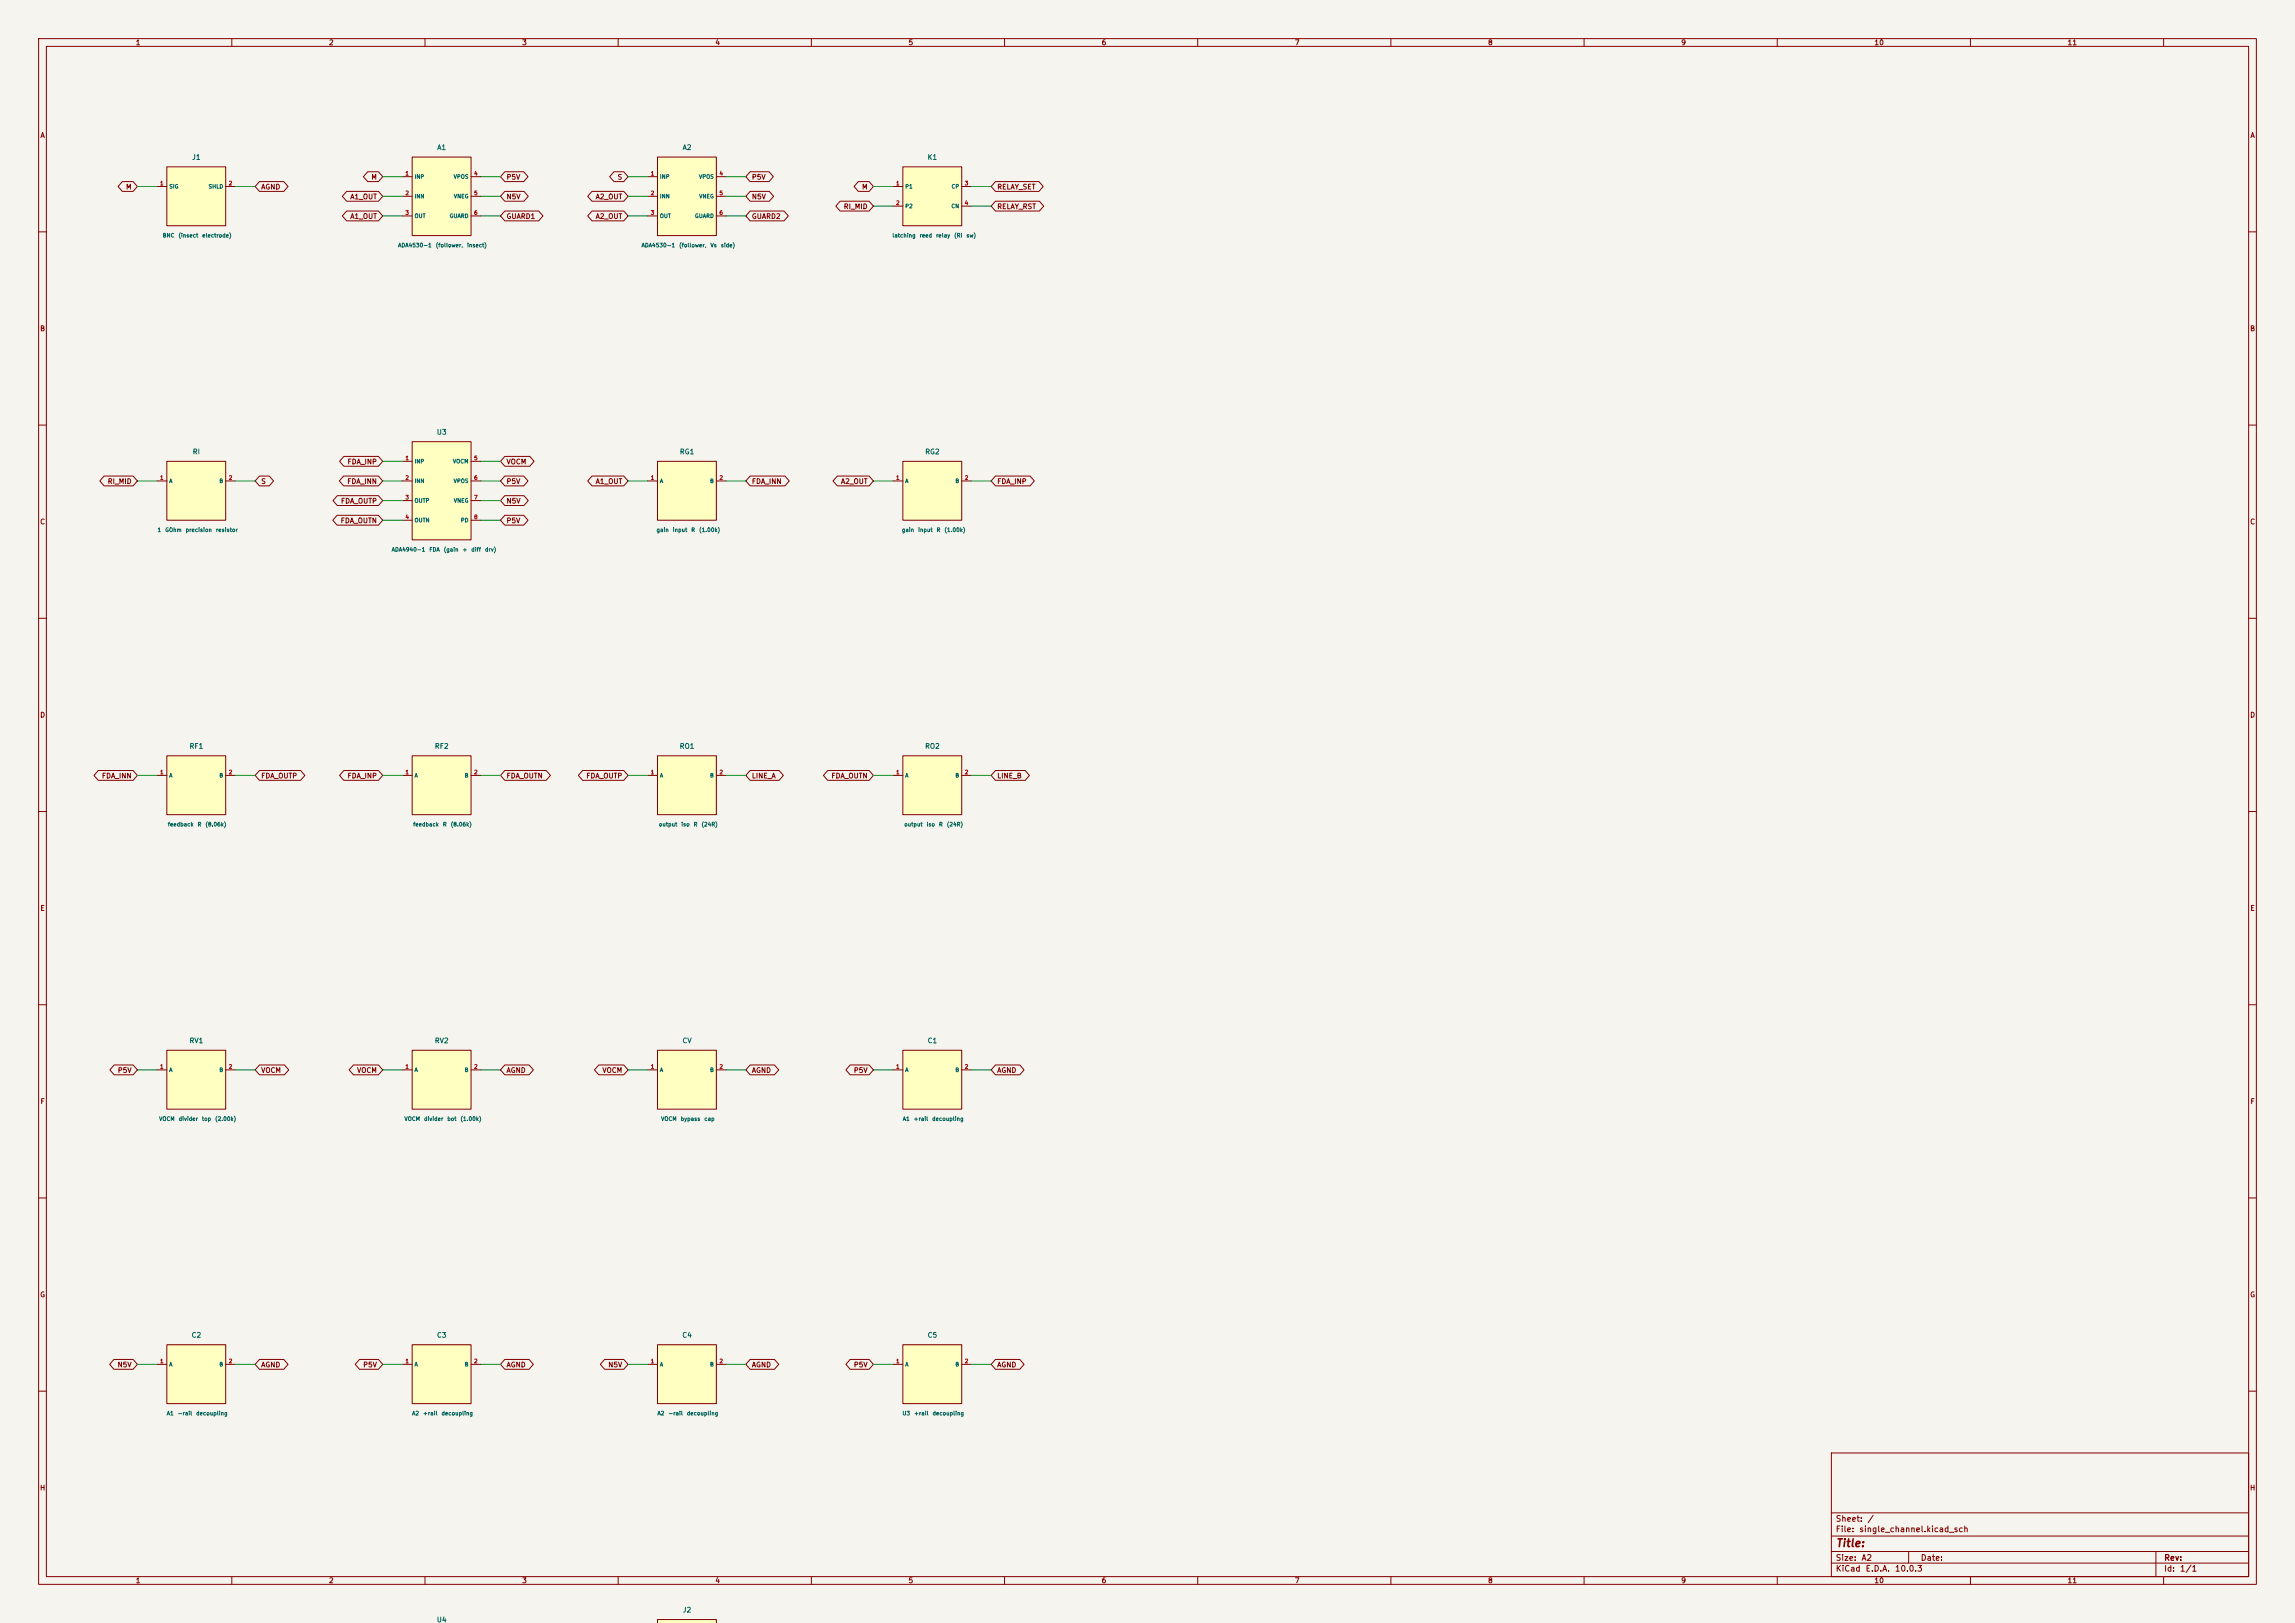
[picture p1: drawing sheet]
<svg xmlns="http://www.w3.org/2000/svg" width="594mm" height="420mm" viewBox="0 0 594 420" stroke-linecap="round" stroke-linejoin="round" font-family="sans-serif">
<defs><g id="words">
<text font-size="2" fill="#840000" x="475" y="400.8">Title:</text>
<g font-size="1.5" fill="#840000">
<text x="475" y="394.1">Sheet:</text>
<text x="483.2" y="394.1">/</text>
<text x="475" y="396.8">File:</text>
<text x="481.1" y="396.8">single_channel.kicad_sch</text>
<text x="475" y="407">KiCad</text>
<text x="475" y="404.2">Size:</text>
<text x="481.7" y="404.2">A2</text>
<text x="482.7" y="407">E.D.A.</text>
<text x="490.3" y="407">10.0.3</text>
<text x="497" y="404.2">Date:</text>
<text x="560" y="404.2">Rev:</text>
<text x="560" y="407">Id:</text>
<text x="564.1" y="407">1/1</text>
</g>
<g font-size="1.3" fill="#840000">
<text x="35" y="12">1</text>
<text x="85" y="12">2</text>
<text x="135" y="12">3</text>
<text x="185" y="12">4</text>
<text x="235" y="12">5</text>
<text x="285" y="12">6</text>
<text x="335" y="12">7</text>
<text x="385" y="12">8</text>
<text x="435" y="12">9</text>
<text x="485" y="12">10</text>
<text x="535" y="12">11</text>
<text x="10.3" y="36">A</text>
<text x="582.3" y="36">A</text>
<text x="96" y="46.8">M</text>
<text x="131" y="46.8">P5V</text>
<text x="159.7" y="46.8">S</text>
<text x="194.5" y="46.8">P5V</text>
<text x="32.5" y="49.3">M</text>
<text x="67.5" y="49.3">AGND</text>
<text x="90.5" y="51.9">A1_OUT</text>
<text x="131" y="51.9">N5V</text>
<text x="154" y="51.9">A2_OUT</text>
<text x="194.5" y="51.9">N5V</text>
<text x="223" y="49.3">M</text>
<text x="258" y="49.3">RELAY_SET</text>
<text x="90.5" y="56.9">A1_OUT</text>
<text x="131" y="56.9">GUARD1</text>
<text x="154" y="56.9">A2_OUT</text>
<text x="194.5" y="56.9">GUARD2</text>
<text x="218.3" y="54.4">RI_MID</text>
<text x="258" y="54.4">RELAY_RST</text>
<text x="10.3" y="86">B</text>
<text x="582.3" y="86">B</text>
<text x="27.8" y="125.5">RI_MID</text>
<text x="67.5" y="125.5">S</text>
<text x="89.7" y="125.5">FDA_INN</text>
<text x="89.8" y="120.4">FDA_INP</text>
<text x="131" y="120.4">VOCM</text>
<text x="131" y="125.5">P5V</text>
<text x="154" y="125.5">A1_OUT</text>
<text x="194.5" y="125.5">FDA_INN</text>
<text x="217.5" y="125.5">A2_OUT</text>
<text x="258" y="125.5">FDA_INP</text>
<text x="88.1" y="130.6">FDA_OUTP</text>
<text x="131" y="130.6">N5V</text>
<text x="10.3" y="136">C</text>
<text x="88.1" y="135.7">FDA_OUTN</text>
<text x="131" y="135.7">P5V</text>
<text x="582.3" y="136">C</text>
<text x="10.3" y="186">D</text>
<text x="582.3" y="186">D</text>
<text x="26.2" y="201.7">FDA_INN</text>
<text x="67.5" y="201.7">FDA_OUTP</text>
<text x="89.8" y="201.7">FDA_INP</text>
<text x="131" y="201.7">FDA_OUTN</text>
<text x="151.6" y="201.7">FDA_OUTP</text>
<text x="194.5" y="201.7">LINE_A</text>
<text x="215.1" y="201.7">FDA_OUTN</text>
<text x="258" y="201.7">LINE_B</text>
<text x="10.3" y="236">E</text>
<text x="582.3" y="236">E</text>
<text x="30.4" y="277.9">P5V</text>
<text x="67.5" y="277.9">VOCM</text>
<text x="92.3" y="277.9">VOCM</text>
<text x="131" y="277.9">AGND</text>
<text x="155.8" y="277.9">VOCM</text>
<text x="194.5" y="277.9">AGND</text>
<text x="220.9" y="277.9">P5V</text>
<text x="258" y="277.9">AGND</text>
<text x="10.3" y="286">F</text>
<text x="582.3" y="286">F</text>
<text x="10.3" y="336">G</text>
<text x="582.3" y="336">G</text>
<text x="30.3" y="354.1">N5V</text>
<text x="67.5" y="354.1">AGND</text>
<text x="93.9" y="354.1">P5V</text>
<text x="131" y="354.1">AGND</text>
<text x="157.3" y="354.1">N5V</text>
<text x="194.5" y="354.1">AGND</text>
<text x="220.9" y="354.1">P5V</text>
<text x="258" y="354.1">AGND</text>
<text x="10.2" y="386">H</text>
<text x="582.2" y="386">H</text>
<text x="35" y="410">1</text>
<text x="85" y="410">2</text>
<text x="135" y="410">3</text>
<text x="185" y="410">4</text>
<text x="235" y="410">5</text>
<text x="285" y="410">6</text>
<text x="335" y="410">7</text>
<text x="385" y="410">8</text>
<text x="435" y="410">9</text>
<text x="485" y="410">10</text>
<text x="535" y="410">11</text>
</g>
<g font-size="1.3" fill="#006464">
<text x="49.6" y="41.7">J1</text>
<text x="113" y="39.1">A1</text>
<text x="176.5" y="39.1">A2</text>
<text x="240" y="41.7">K1</text>
<text x="112.9" y="112.8">U3</text>
<text x="49.8" y="117.9">RI</text>
<text x="175.8" y="117.9">RG1</text>
<text x="239.3" y="117.9">RG2</text>
<text x="48.9" y="194.1">RF1</text>
<text x="112.4" y="194.1">RF2</text>
<text x="175.8" y="194.1">RO1</text>
<text x="239.3" y="194.1">RO2</text>
<text x="48.9" y="270.3">RV1</text>
<text x="112.4" y="270.3">RV2</text>
<text x="176.5" y="270.3">CV</text>
<text x="240" y="270.3">C1</text>
<text x="49.5" y="346.5">C2</text>
<text x="113" y="346.5">C3</text>
<text x="176.5" y="346.5">C4</text>
<text x="240" y="346.5">C5</text>
<text x="176.6" y="417.6">J2</text>
<text x="112.9" y="420.1">U4</text>
</g>
<g font-size="1" fill="#a90000">
<text x="104.8" y="45.6">1</text>
<text x="122.6" y="45.6">4</text>
<text x="168.3" y="45.6">1</text>
<text x="186.1" y="45.6">4</text>
<text x="41.3" y="48.2">1</text>
<text x="59.1" y="48.2">2</text>
<text x="104.8" y="50.7">2</text>
<text x="122.6" y="50.7">5</text>
<text x="168.3" y="50.7">2</text>
<text x="186.1" y="50.7">5</text>
<text x="231.8" y="48.2">1</text>
<text x="231.8" y="53.3">2</text>
<text x="249.6" y="48.2">3</text>
<text x="249.6" y="53.3">4</text>
<text x="104.8" y="55.8">3</text>
<text x="122.6" y="55.8">6</text>
<text x="168.3" y="55.8">3</text>
<text x="186.1" y="55.8">6</text>
<text x="104.8" y="119.3">1</text>
<text x="122.6" y="119.3">5</text>
<text x="41.3" y="124.4">1</text>
<text x="59.1" y="124.4">2</text>
<text x="104.8" y="124.4">2</text>
<text x="122.6" y="124.4">6</text>
<text x="168.3" y="124.4">1</text>
<text x="186.1" y="124.4">2</text>
<text x="231.8" y="124.4">1</text>
<text x="249.6" y="124.4">2</text>
<text x="104.8" y="129.5">3</text>
<text x="122.6" y="129.5">7</text>
<text x="104.8" y="134.5">4</text>
<text x="122.6" y="134.5">8</text>
<text x="41.3" y="200.6">1</text>
<text x="59.1" y="200.6">2</text>
<text x="104.8" y="200.6">1</text>
<text x="122.6" y="200.6">2</text>
<text x="168.3" y="200.6">1</text>
<text x="186.1" y="200.6">2</text>
<text x="231.8" y="200.6">1</text>
<text x="249.6" y="200.6">2</text>
<text x="41.3" y="276.8">1</text>
<text x="59.1" y="276.8">2</text>
<text x="104.8" y="276.8">1</text>
<text x="122.6" y="276.8">2</text>
<text x="168.3" y="276.8">1</text>
<text x="186.1" y="276.8">2</text>
<text x="231.8" y="276.8">1</text>
<text x="249.6" y="276.8">2</text>
<text x="41.3" y="353">1</text>
<text x="59.1" y="353">2</text>
<text x="104.8" y="353">1</text>
<text x="122.6" y="353">2</text>
<text x="168.3" y="353">1</text>
<text x="186.1" y="353">2</text>
<text x="231.8" y="353">1</text>
<text x="249.6" y="353">2</text>
</g>
<g font-size="1" fill="#006464">
<text x="107.2" y="46.5">INP</text>
<text x="117.3" y="46.5">VPOS</text>
<text x="170.7" y="46.5">INP</text>
<text x="180.8" y="46.5">VPOS</text>
<text x="43.7" y="49">SIG</text>
<text x="53.9" y="49">SHLD</text>
<text x="107.2" y="51.6">INN</text>
<text x="117.4" y="51.6">VNEG</text>
<text x="170.7" y="51.6">INN</text>
<text x="180.9" y="51.6">VNEG</text>
<text x="234.2" y="49">P1</text>
<text x="246.2" y="49">CP</text>
<text x="107.2" y="56.6">OUT</text>
<text x="116.3" y="56.6">GUARD</text>
<text x="170.7" y="56.6">OUT</text>
<text x="179.8" y="56.6">GUARD</text>
<text x="234.2" y="54.1">P2</text>
<text x="246.1" y="54.1">CN</text>
<text x="42" y="61.7">BNC</text>
<text x="46.1" y="61.7">(insect</text>
<text x="52.2" y="61.7">electrode)</text>
<text x="102.9" y="64.2">ADA4530-1</text>
<text x="112.7" y="64.2">(follower,</text>
<text x="120.8" y="64.2">insect)</text>
<text x="165.9" y="64.2">ADA4530-1</text>
<text x="175.7" y="64.2">(follower,</text>
<text x="183.8" y="64.2">Vs</text>
<text x="186.5" y="64.2">side)</text>
<text x="230.8" y="61.7">latching</text>
<text x="237.9" y="61.7">reed</text>
<text x="242.2" y="61.7">relay</text>
<text x="246.8" y="61.7">(Ri</text>
<text x="250" y="61.7">sw)</text>
<text x="43.7" y="125.2">A</text>
<text x="56.7" y="125.2">B</text>
<text x="107.2" y="120.1">INP</text>
<text x="107.2" y="125.2">INN</text>
<text x="117.1" y="120.1">VOCM</text>
<text x="117.3" y="125.2">VPOS</text>
<text x="170.7" y="125.2">A</text>
<text x="183.7" y="125.2">B</text>
<text x="234.2" y="125.2">A</text>
<text x="247.2" y="125.2">B</text>
<text x="107.2" y="130.3">OUTP</text>
<text x="117.4" y="130.3">VNEG</text>
<text x="40.7" y="137.9">1</text>
<text x="42.6" y="137.9">GOhm</text>
<text x="47.9" y="137.9">precision</text>
<text x="55.8" y="137.9">resistor</text>
<text x="107.2" y="135.4">OUTN</text>
<text x="119.2" y="135.4">PD</text>
<text x="169.8" y="137.9">gain</text>
<text x="174" y="137.9">input</text>
<text x="178.8" y="137.9">R</text>
<text x="180.8" y="137.9">(1.00k)</text>
<text x="233.3" y="137.9">gain</text>
<text x="237.5" y="137.9">input</text>
<text x="242.3" y="137.9">R</text>
<text x="244.3" y="137.9">(1.00k)</text>
<text x="101.3" y="143">ADA4940-1</text>
<text x="111" y="143">FDA</text>
<text x="114.7" y="143">(gain</text>
<text x="119.6" y="143">+</text>
<text x="121.9" y="143">diff</text>
<text x="125.4" y="143">drv)</text>
<text x="43.7" y="201.4">A</text>
<text x="56.7" y="201.4">B</text>
<text x="107.2" y="201.4">A</text>
<text x="120.2" y="201.4">B</text>
<text x="170.7" y="201.4">A</text>
<text x="183.7" y="201.4">B</text>
<text x="234.2" y="201.4">A</text>
<text x="247.2" y="201.4">B</text>
<text x="43.3" y="214.1">feedback</text>
<text x="51" y="214.1">R</text>
<text x="53" y="214.1">(8.06k)</text>
<text x="106.8" y="214.1">feedback</text>
<text x="114.5" y="214.1">R</text>
<text x="116.5" y="214.1">(8.06k)</text>
<text x="170.4" y="214.1">output</text>
<text x="176.2" y="214.1">iso</text>
<text x="179.4" y="214.1">R</text>
<text x="181.4" y="214.1">(24R)</text>
<text x="233.9" y="214.1">output</text>
<text x="239.7" y="214.1">iso</text>
<text x="242.9" y="214.1">R</text>
<text x="244.9" y="214.1">(24R)</text>
<text x="43.7" y="277.6">A</text>
<text x="56.7" y="277.6">B</text>
<text x="107.2" y="277.6">A</text>
<text x="120.2" y="277.6">B</text>
<text x="170.7" y="277.6">A</text>
<text x="183.7" y="277.6">B</text>
<text x="234.2" y="277.6">A</text>
<text x="247.2" y="277.6">B</text>
<text x="41.1" y="290.3">VOCM</text>
<text x="46.1" y="290.3">divider</text>
<text x="52.2" y="290.3">top</text>
<text x="55.6" y="290.3">(2.00k)</text>
<text x="104.6" y="290.3">VOCM</text>
<text x="109.6" y="290.3">divider</text>
<text x="115.7" y="290.3">bot</text>
<text x="119.1" y="290.3">(1.00k)</text>
<text x="171" y="290.3">VOCM</text>
<text x="176.1" y="290.3">bypass</text>
<text x="182.2" y="290.3">cap</text>
<text x="233.6" y="290.3">A1</text>
<text x="236.4" y="290.3">+rail</text>
<text x="241.2" y="290.3">decoupling</text>
<text x="43.7" y="353.8">A</text>
<text x="56.7" y="353.8">B</text>
<text x="107.2" y="353.8">A</text>
<text x="120.2" y="353.8">B</text>
<text x="170.7" y="353.8">A</text>
<text x="183.7" y="353.8">B</text>
<text x="234.2" y="353.8">A</text>
<text x="247.2" y="353.8">B</text>
<text x="43.1" y="366.5">A1</text>
<text x="45.9" y="366.5">-rail</text>
<text x="50.7" y="366.5">decoupling</text>
<text x="106.6" y="366.5">A2</text>
<text x="109.4" y="366.5">+rail</text>
<text x="114.2" y="366.5">decoupling</text>
<text x="170.1" y="366.5">A2</text>
<text x="172.9" y="366.5">-rail</text>
<text x="177.7" y="366.5">decoupling</text>
<text x="233.5" y="366.5">U3</text>
<text x="236.5" y="366.5">+rail</text>
<text x="241.3" y="366.5">decoupling</text>
</g>
</g></defs>
<path d="M0 0h594v420h-594z" fill="#f5f4ef" stroke="#f5f4ef" stroke-width=".26"/>
<g fill="none" stroke="#840000" stroke-width=".26">
<path d="M10 10h574v400h-574zM12 12h570v396h-570zM60 10v2M110 10v2M160 10v2M210 10v2M260 10v2M310 10v2M360 10v2M410 10v2M460 10v2M510 10v2"/>
<path d="M560 10v2M10 60h2M582 60h2M10 110h2M582 110h2M10 160h2M582 160h2M10 210h2M582 210h2M10 260h2M582 260h2M10 310h2"/>
<path d="M582 310h2M10 360h2M474 376h108v32h-108zM582 360h2M474 397.5h108M474 391.5h108M60 408v2M110 408v2M160 408v2M210 408v2M260 408v2M310 408v2"/>
<path d="M360 408v2M410 408v2M460 408v2M474 404.5h108M474 401.5h108M494 401.5v3M510 408v2M558 401.5v6.5M560 408v2"/>
</g>
<path d="M233.7 348h15.2v15.2h-15.2z" fill="#ffffc2"/>
<path d="M231.1 353.1h2.6M233.7 348h15.2v15.2h-15.2zM248.9 353.1h2.6" fill="none" stroke="#840000" stroke-width=".26"/>
<path d="M233.7 271.8h15.2v15.2h-15.2z" fill="#ffffc2"/>
<path d="M231.1 276.9h2.6M233.7 271.8h15.2v15.2h-15.2zM248.9 276.9h2.6" fill="none" stroke="#840000" stroke-width=".26"/>
<path d="M170.2 348h15.2v15.2h-15.2z" fill="#ffffc2"/>
<path d="M167.6 353.1h2.6M170.2 348h15.2v15.2h-15.2zM185.4 353.1h2.6" fill="none" stroke="#840000" stroke-width=".26"/>
<path d="M43.2 348h15.2v15.2h-15.2z" fill="#ffffc2"/>
<path d="M40.6 353.1h2.6M43.2 348h15.2v15.2h-15.2zM58.4 353.1h2.6" fill="none" stroke="#840000" stroke-width=".26"/>
<path d="M170.2 419.1h15.2v.9h-15.2z" fill="#ffffc2"/>
<path d="M170.2 420v-.9h15.2v.9" fill="none" stroke="#840000" stroke-width=".26"/>
<path d="M233.7 43.2h15.2v15.2h-15.2z" fill="#ffffc2"/>
<path d="M231.1 48.3h2.6M231.1 53.3h2.6M233.7 43.2h15.2v15.2h-15.2zM248.9 48.3h2.6M248.9 53.3h2.6" fill="none" stroke="#840000" stroke-width=".26"/>
<path d="M170.2 119.4h15.2v15.2h-15.2z" fill="#ffffc2"/>
<path d="M170.2 119.4h15.2v15.2h-15.2zM167.6 124.5h2.6M185.4 124.5h2.6" fill="none" stroke="#840000" stroke-width=".26"/>
<path d="M170.2 195.6h15.2v15.2h-15.2z" fill="#ffffc2"/>
<path d="M170.2 195.6h15.2v15.2h-15.2zM167.6 200.7h2.6M185.4 200.7h2.6" fill="none" stroke="#840000" stroke-width=".26"/>
<path d="M233.7 195.6h15.2v15.2h-15.2z" fill="#ffffc2"/>
<path d="M233.7 195.6h15.2v15.2h-15.2zM231.1 200.7h2.6M248.9 200.7h2.6" fill="none" stroke="#840000" stroke-width=".26"/>
<path d="M170.2 40.6h15.2v20.4h-15.2z" fill="#ffffc2"/>
<path d="M167.6 45.7h2.6M167.6 50.8h2.6M167.6 55.9h2.6M170.2 40.6h15.2v20.4h-15.2zM185.4 45.7h2.6M185.4 50.8h2.6M185.4 55.9h2.6" fill="none" stroke="#840000" stroke-width=".26"/>
<path d="M233.7 119.4h15.2v15.2h-15.2z" fill="#ffffc2"/>
<path d="M233.7 119.4h15.2v15.2h-15.2zM231.1 124.5h2.6M248.9 124.5h2.6" fill="none" stroke="#840000" stroke-width=".26"/>
<path d="M43.2 119.4h15.2v15.2h-15.2z" fill="#ffffc2"/>
<path d="M43.2 119.4h15.2v15.2h-15.2zM40.6 124.5h2.6M58.4 124.5h2.6" fill="none" stroke="#840000" stroke-width=".26"/>
<path d="M170.2 271.8h15.2v15.2h-15.2z" fill="#ffffc2"/>
<path d="M167.6 276.9h2.6M170.2 271.8h15.2v15.2h-15.2zM185.4 276.9h2.6" fill="none" stroke="#840000" stroke-width=".26"/>
<path d="M43.2 195.6h15.2v15.2h-15.2z" fill="#ffffc2"/>
<path d="M43.2 195.6h15.2v15.2h-15.2zM40.6 200.7h2.6M58.4 200.7h2.6" fill="none" stroke="#840000" stroke-width=".26"/>
<path d="M43.2 43.2h15.2v15.2h-15.2z" fill="#ffffc2"/>
<path d="M40.6 48.3h2.6M43.2 43.2h15.2v15.2h-15.2zM58.4 48.3h2.6" fill="none" stroke="#840000" stroke-width=".26"/>
<path d="M106.7 40.6h15.2v20.4h-15.2z" fill="#ffffc2"/>
<path d="M104.1 45.7h2.6M104.1 50.8h2.6M104.1 55.9h2.6M106.7 40.6h15.2v20.4h-15.2zM121.9 45.7h2.6M121.9 50.8h2.6M121.9 55.9h2.6" fill="none" stroke="#840000" stroke-width=".26"/>
<path d="M106.7 195.6h15.2v15.2h-15.2z" fill="#ffffc2"/>
<path d="M106.7 195.6h15.2v15.2h-15.2zM104.1 200.7h2.6M121.9 200.7h2.6" fill="none" stroke="#840000" stroke-width=".26"/>
<path d="M106.7 348h15.2v15.2h-15.2z" fill="#ffffc2"/>
<path d="M104.1 353.1h2.6M106.7 348h15.2v15.2h-15.2zM121.9 353.1h2.6" fill="none" stroke="#840000" stroke-width=".26"/>
<path d="M106.7 114.3h15.2v25.4h-15.2z" fill="#ffffc2"/>
<path d="M104.1 119.4h2.6M106.7 114.3h15.2v25.4h-15.2zM121.9 119.4h2.6M104.1 124.5h2.6M104.1 129.5h2.6M104.1 134.6h2.6M121.9 124.5h2.6M121.9 129.5h2.6M121.9 134.6h2.6" fill="none" stroke="#840000" stroke-width=".26"/>
<path d="M106.7 271.8h15.2v15.2h-15.2z" fill="#ffffc2"/>
<path d="M104.1 276.9h2.6M106.7 271.8h15.2v15.2h-15.2zM121.9 276.9h2.6" fill="none" stroke="#840000" stroke-width=".26"/>
<path d="M43.2 271.8h15.2v15.2h-15.2z" fill="#ffffc2"/>
<g fill="none" stroke="#840000" stroke-width=".26">
<path d="M31.7 47h2.7l1.2 1.3-1.2 1.2h-2.7l-1.1-1.2zM67.2 47h6.2l1.2 1.3-1.2 1.2h-6.2l-1.2-1.2zM89.7 54.6h8.2l1.2 1.3-1.2 1.3h-8.2l-1.1-1.3zM89.7 49.5h8.2l1.2 1.3-1.2 1.3h-8.2l-1.1-1.3zM95.2 44.4h2.7l1.2 1.3-1.2 1.3h-2.7l-1.1-1.3zM130.7 49.5h4.9l1.1 1.3-1.1 1.3h-4.9l-1.2-1.3zM130.7 54.6h8.7l1.1 1.3-1.1 1.3h-8.7l-1.2-1.3zM130.7 44.4h4.9l1.1 1.3-1.1 1.3h-4.9l-1.2-1.3zM153.2 54.6h8.2l1.2 1.3-1.2 1.3h-8.2l-1.1-1.3zM153.2 49.5h8.2l1.2 1.3-1.2 1.3h-8.2l-1.1-1.3zM158.9 44.4h2.5l1.2 1.3-1.2 1.3h-2.5l-1.1-1.3zM194.2 44.4h4.9l1.1 1.3-1.1 1.3h-4.9l-1.2-1.3z"/>
<path d="M194.2 49.5h4.9l1.1 1.3-1.1 1.3h-4.9l-1.2-1.3zM194.2 54.6h8.7l1.1 1.3-1.1 1.3h-8.7l-1.2-1.3zM217.4 52.1h7.5l1.2 1.2-1.2 1.3h-7.5l-1.1-1.3zM222.2 47h2.7l1.2 1.3-1.2 1.2h-2.7l-1.1-1.2zM257.7 47h11.2l1.1 1.3-1.1 1.2h-11.2l-1.2-1.2zM257.7 52.1h11.3l1.1 1.2-1.1 1.3h-11.3l-1.2-1.3zM89 118.1h8.9l1.2 1.3-1.2 1.3h-8.9l-1.1-1.3zM130.7 118.1h6.4l1.1 1.3-1.1 1.3h-6.4l-1.2-1.3zM26.9 123.2h7.5l1.2 1.3-1.2 1.2h-7.5l-1.1-1.2zM67.2 123.2h2.5l1.1 1.3-1.1 1.2h-2.5l-1.2-1.2zM87.2 133.3h10.7l1.2 1.3-1.2 1.3h-10.7l-1.1-1.3zM87.3 128.3h10.6l1.2 1.2-1.2 1.3h-10.6l-1.1-1.3z"/>
<path d="M88.9 123.2h9l1.2 1.3-1.2 1.2h-9l-1.1-1.2zM130.7 133.3h4.9l1.1 1.3-1.1 1.3h-4.9l-1.2-1.3zM130.7 128.3h4.9l1.1 1.2-1.1 1.3h-4.9l-1.2-1.3zM130.7 123.2h4.9l1.1 1.3-1.1 1.2h-4.9l-1.2-1.2zM153.2 123.2h8.2l1.2 1.3-1.2 1.2h-8.2l-1.1-1.2zM194.2 123.2h9l1.1 1.3-1.1 1.2h-9l-1.2-1.2zM216.7 123.2h8.2l1.2 1.3-1.2 1.2h-8.2l-1.1-1.2zM257.7 123.2h8.9l1.1 1.3-1.1 1.2h-8.9l-1.2-1.2zM25.4 199.4h9l1.2 1.3-1.2 1.2h-9l-1.1-1.2zM67.2 199.4h10.6l1.1 1.3-1.1 1.2h-10.6l-1.2-1.2zM89 199.4h8.9l1.2 1.3-1.2 1.2h-8.9l-1.1-1.2zM130.7 199.4h10.7l1.1 1.3-1.1 1.2h-10.7l-1.2-1.2z"/>
<path d="M150.8 199.4h10.6l1.2 1.3-1.2 1.2h-10.6l-1.1-1.2zM194.2 199.4h7.5l1.1 1.3-1.1 1.2h-7.5l-1.2-1.2zM214.2 199.4h10.7l1.2 1.3-1.2 1.2h-10.7l-1.1-1.2zM257.7 199.4h7.6l1.1 1.3-1.1 1.2h-7.6l-1.2-1.2zM29.5 275.6h4.9l1.2 1.3-1.2 1.2h-4.9l-1.1-1.2zM40.6 276.9h2.6M43.2 271.8h15.2v15.2h-15.2zM58.4 276.9h2.6M67.2 275.6h6.4l1.1 1.3-1.1 1.2h-6.4l-1.2-1.2zM91.5 275.6h6.4l1.2 1.3-1.2 1.2h-6.4l-1.1-1.2zM130.7 275.6h6.2l1.2 1.3-1.2 1.2h-6.2l-1.2-1.2zM155 275.6h6.4l1.2 1.3-1.2 1.2h-6.4l-1.1-1.2z"/>
<path d="M194.2 275.6h6.2l1.2 1.3-1.2 1.2h-6.2l-1.2-1.2zM220 275.6h4.9l1.2 1.3-1.2 1.2h-4.9l-1.1-1.2zM257.7 275.6h6.2l1.2 1.3-1.2 1.2h-6.2l-1.2-1.2zM29.5 351.8h4.9l1.2 1.3-1.2 1.2h-4.9l-1.1-1.2zM67.2 351.8h6.2l1.2 1.3-1.2 1.2h-6.2l-1.2-1.2zM93 351.8h4.9l1.2 1.3-1.2 1.2h-4.9l-1.1-1.2zM130.7 351.8h6.2l1.2 1.3-1.2 1.2h-6.2l-1.2-1.2zM156.5 351.8h4.9l1.2 1.3-1.2 1.2h-4.9l-1.1-1.2zM194.2 351.8h6.2l1.2 1.3-1.2 1.2h-6.2l-1.2-1.2zM220 351.8h4.9l1.2 1.3-1.2 1.2h-4.9l-1.1-1.2zM257.7 351.8h6.2l1.2 1.3-1.2 1.2h-6.2l-1.2-1.2z"/>
</g>
<g fill="none" stroke="#009600" stroke-width=".26">
<path d="M35.6 48.3h5M61 48.3h5M99.1 45.7h5M99.1 55.9h5M99.1 50.8h5M124.5 45.7h5M124.5 55.9h5M124.5 50.8h5M162.6 45.7h5M162.6 55.9h5M162.6 50.8h5M188 45.7h5"/>
<path d="M188 55.9h5M188 50.8h5M226.1 53.3h5M226.1 48.3h5M251.5 53.3h5M251.5 48.3h5M99.1 119.4h5M124.5 119.4h5M35.6 124.5h5M61 124.5h5M99.1 124.5h5M99.1 134.6h5"/>
<path d="M99.1 129.5h5M124.5 124.5h5M124.5 134.6h5M124.5 129.5h5M162.6 124.5h5M188 124.5h5M226.1 124.5h5M251.5 124.5h5M35.6 200.7h5M61 200.7h5M99.1 200.7h5M124.5 200.7h5"/>
<path d="M162.6 200.7h5M188 200.7h5M226.1 200.7h5M251.5 200.7h5M35.6 276.9h5M61 276.9h5M99.1 276.9h5M124.5 276.9h5M162.6 276.9h5M188 276.9h5M226.1 276.9h5M251.5 276.9h5"/>
<path d="M35.6 353.1h5M61 353.1h5M99.1 353.1h5M124.5 353.1h5M162.6 353.1h5M188 353.1h5M226.1 353.1h5M251.5 353.1h5"/>
</g>
<use href="#words"/>
</svg>
